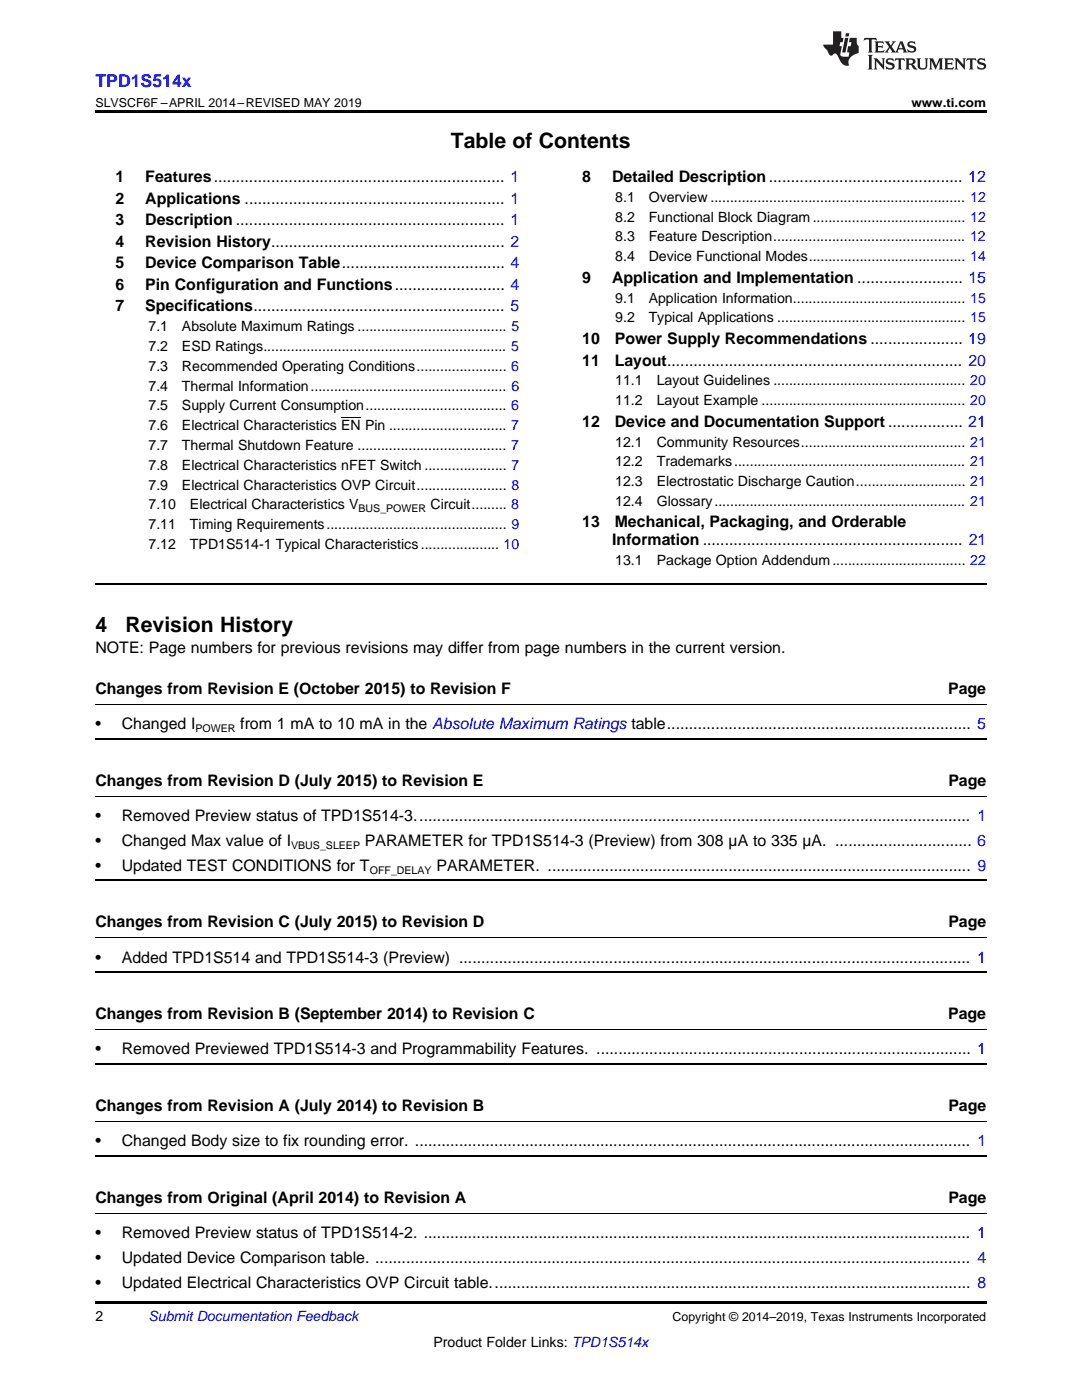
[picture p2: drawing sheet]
<svg xmlns="http://www.w3.org/2000/svg" width="216mm" height="279mm" viewBox="0 0 216 279" stroke-linecap="round" stroke-linejoin="round" font-family="sans-serif">
<defs><g id="words">
<g font-size="4.2">
<text x="90" y="29.6">Table of Contents</text>
<text x="19" y="126">4</text>
<text x="25" y="126">Revision History</text>
</g>
<text font-size="3.5" fill="#00f" x="19" y="17.3">TPD1S514x</text>
<g font-size="3.2">
<text x="23" y="36.3">1</text>
<text x="23" y="40.6">2</text>
<text x="29" y="36.3">Features.................................................................. 1</text>
<text x="29" y="40.6">Applications ........................................................... 1</text>
<text x="116.2" y="36.3">8</text>
<text x="122.1" y="36.3">Detailed Description............................................ 12</text>
<text x="23" y="44.9">3</text>
<text x="29" y="44.9">Description ............................................................. 1</text>
<text x="23" y="49.2">4</text>
<text x="23" y="53.6">5</text>
<text x="29" y="49.2">Revision History..................................................... 2</text>
<text x="29" y="53.6">Device Comparison Table..................................... 4</text>
<text x="23" y="57.9">6</text>
<text x="29" y="57.9">Pin Configuration and Functions......................... 4</text>
<text x="116.2" y="56.4">9</text>
<text x="122.1" y="56.4">Application and Implementation ........................ 15</text>
<text x="23" y="62.2">7</text>
<text x="29" y="62.2">Specifications......................................................... 5</text>
<text x="116.2" y="68.7">10</text>
<text x="122.7" y="68.7">Power Supply Recommendations ..................... 19</text>
<text x="116.2" y="73">11</text>
<text x="122.7" y="73">Layout................................................................... 20</text>
<text x="116.2" y="85.2">12</text>
<text x="122.7" y="85.2">Device and Documentation Support ................. 21</text>
<text x="116.2" y="105.3">13</text>
<text x="122.7" y="105.3">Mechanical, Packaging, and Orderable</text>
<text x="122.2" y="108.8">Information ........................................................... 21</text>
<text x="19" y="130.4">NOTE: Page numbers for previous revisions may differ from page numbers in the current version.</text>
<text x="19" y="138.5">Changes from Revision E (October 2015) to Revision F</text>
<text x="189.2" y="138.5">Page</text>
<text x="19" y="145.5">•</text>
<text x="24.3" y="145.5">Changed I</text>
<text x="47.9" y="145.5">from 1 mA to 10 mA in the Absolute Maximum Ratings table..................................................................... 5</text>
<text x="19" y="156.8">Changes from Revision D (July 2015) to Revision E</text>
<text x="189.2" y="156.8">Page</text>
<text x="19" y="163.9">•</text>
<text x="24.3" y="163.9">Removed Preview status of TPD1S514-3.............................................................................................................................. 1</text>
<text x="19" y="168.8">•</text>
<text x="19" y="173.7">•</text>
<text x="24.3" y="168.8">Changed Max value of I</text>
<text x="24.3" y="173.7">Updated TEST CONDITIONS for T</text>
<text x="72.8" y="168.8">PARAMETER for TPD1S514-3 (Preview) from 308 µA to 335 µA. ............................... 6</text>
<text x="87.1" y="173.7">PARAMETER. ................................................................................................ 9</text>
<text x="19" y="185">Changes from Revision C (July 2015) to Revision D</text>
<text x="189.2" y="185">Page</text>
<text x="19" y="192.1">•</text>
<text x="24.3" y="192.1">Added TPD1S514 and TPD1S514-3 (Preview) .................................................................................................................... 1</text>
<text x="19" y="203.4">Changes from Revision B (September 2014) to Revision C</text>
<text x="189.2" y="203.4">Page</text>
<text x="19" y="210.4">•</text>
<text x="24.3" y="210.4">Removed Previewed TPD1S514-3 and Programmability Features. ..................................................................................... 1</text>
<text x="19" y="221.7">Changes from Revision A (July 2014) to Revision B</text>
<text x="189.2" y="221.7">Page</text>
<text x="19" y="228.8">•</text>
<text x="24.3" y="228.8">Changed Body size to fix rounding error. .............................................................................................................................. 1</text>
<text x="19" y="240.1">Changes from Original (April 2014) to Revision A</text>
<text x="189.2" y="240.1">Page</text>
<text x="19" y="247.1">•</text>
<text x="24.3" y="247.1">Removed Preview status of TPD1S514-2. ............................................................................................................................ 1</text>
<text x="19" y="252.1">•</text>
<text x="19" y="257">•</text>
<text x="24.3" y="252.1">Updated Device Comparison table. ....................................................................................................................................... 4</text>
<text x="24.3" y="257">Updated Electrical Characteristics OVP Circuit table............................................................................................................. 8</text>
</g>
<g font-size="2.8">
<text x="122.8" y="40.3">8.1</text>
<text x="129.4" y="40.3">Overview ................................................................. 12</text>
<text x="122.8" y="44.2">8.2</text>
<text x="129.4" y="44.2">Functional Block Diagram....................................... 12</text>
<text x="122.8" y="48.2">8.3</text>
<text x="122.8" y="52.1">8.4</text>
<text x="129.4" y="48.2">Feature Description................................................. 12</text>
<text x="129.4" y="52.1">Device Functional Modes........................................ 14</text>
<text x="122.8" y="60.4">9.1</text>
<text x="122.8" y="64.3">9.2</text>
<text x="129.4" y="60.4">Application Information............................................ 15</text>
<text x="129.4" y="64.3">Typical Applications ................................................ 15</text>
<text x="29.6" y="66.1">7.1</text>
<text x="29.6" y="70.1">7.2</text>
<text x="36.3" y="66.1">Absolute Maximum Ratings ...................................... 5</text>
<text x="36.3" y="70.1">ESD Ratings.............................................................. 5</text>
<text x="29.6" y="74">7.3</text>
<text x="29.6" y="78">7.4</text>
<text x="36.3" y="74">Recommended Operating Conditions....................... 6</text>
<text x="36.3" y="78">Thermal Information.................................................. 6</text>
<text x="122.8" y="76.9">11.1</text>
<text x="131" y="76.9">Layout Guidelines ................................................. 20</text>
<text x="29.6" y="81.9">7.5</text>
<text x="36.3" y="81.9">Supply Current Consumption.................................... 6</text>
<text x="122.8" y="80.9">11.2</text>
<text x="131" y="80.9">Layout Example .................................................... 20</text>
<text x="29.6" y="85.9">7.6</text>
<text x="29.6" y="89.8">7.7</text>
<text x="36.3" y="85.9">Electrical Characteristics EN Pin .............................. 7</text>
<text x="36.3" y="89.8">Thermal Shutdown Feature ...................................... 7</text>
<text x="122.8" y="89.1">12.1</text>
<text x="131" y="89.1">Community Resources.......................................... 21</text>
<text x="29.6" y="93.8">7.8</text>
<text x="36.3" y="93.8">Electrical Characteristics nFET Switch ..................... 7</text>
<text x="122.8" y="93.1">12.2</text>
<text x="131" y="93.1">Trademarks........................................................... 21</text>
<text x="29.6" y="97.7">7.9</text>
<text x="29.6" y="101.7">7.10</text>
<text x="36.3" y="97.7">Electrical Characteristics OVP Circuit....................... 8</text>
<text x="37.9" y="101.7">Electrical Characteristics V</text>
<text x="85.9" y="101.7">Circuit......... 8</text>
<text x="122.8" y="97">12.3</text>
<text x="122.8" y="101">12.4</text>
<text x="131" y="97">Electrostatic Discharge Caution............................ 21</text>
<text x="131" y="101">Glossary................................................................ 21</text>
<text x="29.6" y="105.6">7.11</text>
<text x="37.9" y="105.6">Timing Requirements.............................................. 9</text>
<text x="29.6" y="109.6">7.12</text>
<text x="37.9" y="109.6">TPD1S514-1 Typical Characteristics.................... 10</text>
<text x="122.8" y="112.7">13.1</text>
<text x="131" y="112.7">Package Option Addendum.................................. 22</text>
<text x="19" y="263.6">2</text>
<text x="86.5" y="268.9">Product Folder Links: TPD1S514x</text>
</g>
<text font-size="2.8" fill="#0000c8" x="29.6" y="263.6">Submit Documentation Feedback</text>
<g font-size="2.5">
<text x="19" y="21.4">SLVSCF6F –APRIL 2014–REVISED MAY 2019</text>
<text x="181.9" y="21.4">www.ti.com</text>
<text x="134.2" y="263.6">Copyright © 2014–2019, Texas Instruments Incorporated</text>
</g>
<g font-size="2.1">
<text x="71.5" y="102.2">BUS_POWER</text>
<text x="39" y="146.2">POWER</text>
<text x="58.1" y="169.4">VBUS_SLEEP</text>
<text x="73.8" y="174.4">OFF_DELAY</text>
</g>
</g></defs>
<path d="M19 22h177.8v.5h-177.8zM19 259.7h177.8v.5h-177.8z" fill="#000"/>
<path d="M19 158.9h177.8M19 140.5h177.8M19 187.1h177.8M19 205.4h177.8M19 223.8h177.8M19 242.1h177.8" fill="none" stroke="#000" stroke-width=".2"/>
<path d="M19 116.5h177.8M19 147.5h177.8M19 175.7h177.8M19 194h177.8M19 212.4h177.8M19 230.7h177.8" fill="none" stroke="#000" stroke-width=".35"/>
<g fill="#231f20">
<path d="M172.5 7.6l-.1 .5 .4-.2h.6v.1v2.1l-.2 .4h.9l-.2-.4v-2.1l.1-.1h.5l.5 .2-.2-.5zM174.5 8.3l.2 .3v1.5l-.2 .4h1.8l.2-.6a1.04 1.04 0 0 1-1.3 .2v-.7h.6l.3 .2v-.6l-.3 .2h-.6v-.6l.8-.1 .4 .3-.2-.5zM176.5 8.3l.9 1.1-.9 1.1h.8l-.2-.2 .4-.7 .5 .7-.2 .2h1.5l-.2-.2 .2-.4h.9l.1 .4-.2 .2h1l-.3-.3-.7-1.9h-.5l-.9 2-.8-1 .9-1h-.8l.1 .3-.4 .5-.3-.6 .1-.2zM179.7 8.6l.4 1h-.7zM181.3 8.4a.63 .63 0 0 0-.2 .7 .63 .63 0 0 0 .6 .4l.6 .2 .1 .2a.75 .75 0 0 1-.7 .4 .75 .75 0 0 1-.6-.5l.1 .7 .1-.1a1.11 1.11 0 0 0 1.5-.6 1.13 1.13 0 0 0-1.2-.8l-.1-.4a1.04 1.04 0 0 1 1.2 .2l-.2-.5-.2 .1-.4-.2zM173.2 10.9l.2 .4v2.2l-.2 .4h1l-.3-.4v-2.2l.3-.4zM174.3 11.6l.3 .4v1.5l-.3 .4h.8l-.2-.4v-1.3l1.5 1.7v-1.9l.2-.4h-.7l.2 .4v.9l-1.1-1.3zM177 11.8a.62 .62 0 0 0-.2 .7 .62 .62 0 0 0 .6 .4l.6 .1 .1 .3a.76 .76 0 0 1-.7 .3 .76 .76 0 0 1-.7-.4l.2 .7 .1-.1a1.11 1.11 0 0 0 1.5-.6 1.13 1.13 0 0 0-1.2-.8l-.1-.4a1.04 1.04 0 0 1 1.2 .2l-.2-.6-.2 .1-.5-.1zM178.7 11.6l-.2 .6a.61 .61 0 0 1 .8-.3v1.6l-.2 .4h.9l-.2-.4v-1.6a.63 .63 0 0 1 .7 .3l-.1-.6zM180.6 11.6l.3 .4v1.5l-.3 .4h1l-.2-.2-.1-.8 .6 .2a.76 .76 0 0 0 1.2 .7l-1-1a.58 .58 0 0 0 .6-.5 .58 .58 0 0 0-.5-.6zM181.4 11.9h.1a.45 .45 0 0 1 .5 .1 .45 .45 0 0 1 .1 .5l-.8 .2zM182.9 11.6l.2 .2a2.17 2.17 0 0 0 .3 1.9 .99 .99 0 0 0 1.6-.6v-1.1l.2-.4h-.7l.2 .2a1.92 1.92 0 0 1-.2 1.8 .6 .6 0 0 1-.9-.5v-1.1l.2-.4zM185.4 11.6l.2 .4v1.5l-.2 .4h.7l-.2-.4v-1.4l.8 1.8 .8-1.8v1.4l-.2 .4h.9l-.2-.4v-1.5l.2-.4h-.8l-.6 1.5-.6-1.5zM188.4 11.6l.2 .4v1.5l-.2 .4h1.8l.1-.6a1.04 1.04 0 0 1-1.2 .1v-.6h.5l.4 .2v-.6l-.4 .2h-.5v-.7h.8l.3 .3-.1-.6zM190.5 11.6l.2 .4v1.5l-.2 .4h.7l-.2-.4v-1.3l1.5 1.7v-1.9l.2-.4h-.7l.2 .4v.9l-1.1-1.3zM192.9 11.6l-.1 .6a.61 .61 0 0 1 .7-.3l.1 1.6-.3 .4h1l-.3-.4 .1-1.6a.63 .63 0 0 1 .7 .3l-.1-.6zM195.2 11.8a.62 .62 0 0 0-.2 .7 .62 .62 0 0 0 .6 .4l.6 .1 .1 .3a.76 .76 0 0 1-.7 .3 .76 .76 0 0 1-.6-.4l.1 .7 .1-.1a1.11 1.11 0 0 0 1.6-.6 1.13 1.13 0 0 0-1.3-.8l-.1-.4a1.04 1.04 0 0 1 1.2 .2l-.1-.6-.2 .1-.5-.1z"/>
<path d="M166.2 6.3v2.6h-1.9v.4l.8 .9a.91 .91 0 0 0 1 .8 .56 .56 0 0 1 .5-.3 .56 .56 0 0 1 .5 .3l.4 .8a1.53 1.53 0 0 0 1.9 1.2 1.54 1.54 0 0 1 1-2.1l.9-.3v-1.4a1.52 1.52 0 0 1-.4-1.6h-1.3l-.2 .8h.5l-.2 .8h-.5l-.1 1v.2l.4 .1-.2 .8a1.93 1.93 0 0 1-1.6-.3l.3-1.8h-.5l.2-.8h.4l.2-.8h-.4v-1.3zM168.6 7.6l-.6 2.9h.7l.6-2.9zM168.8 6.6l-.1 .7h.6l.2-.7z"/>
</g>
<path d="M68.1 83.4h3.9" fill="none" stroke="#000" stroke-width=".2"/>
<use href="#words"/>
</svg>
